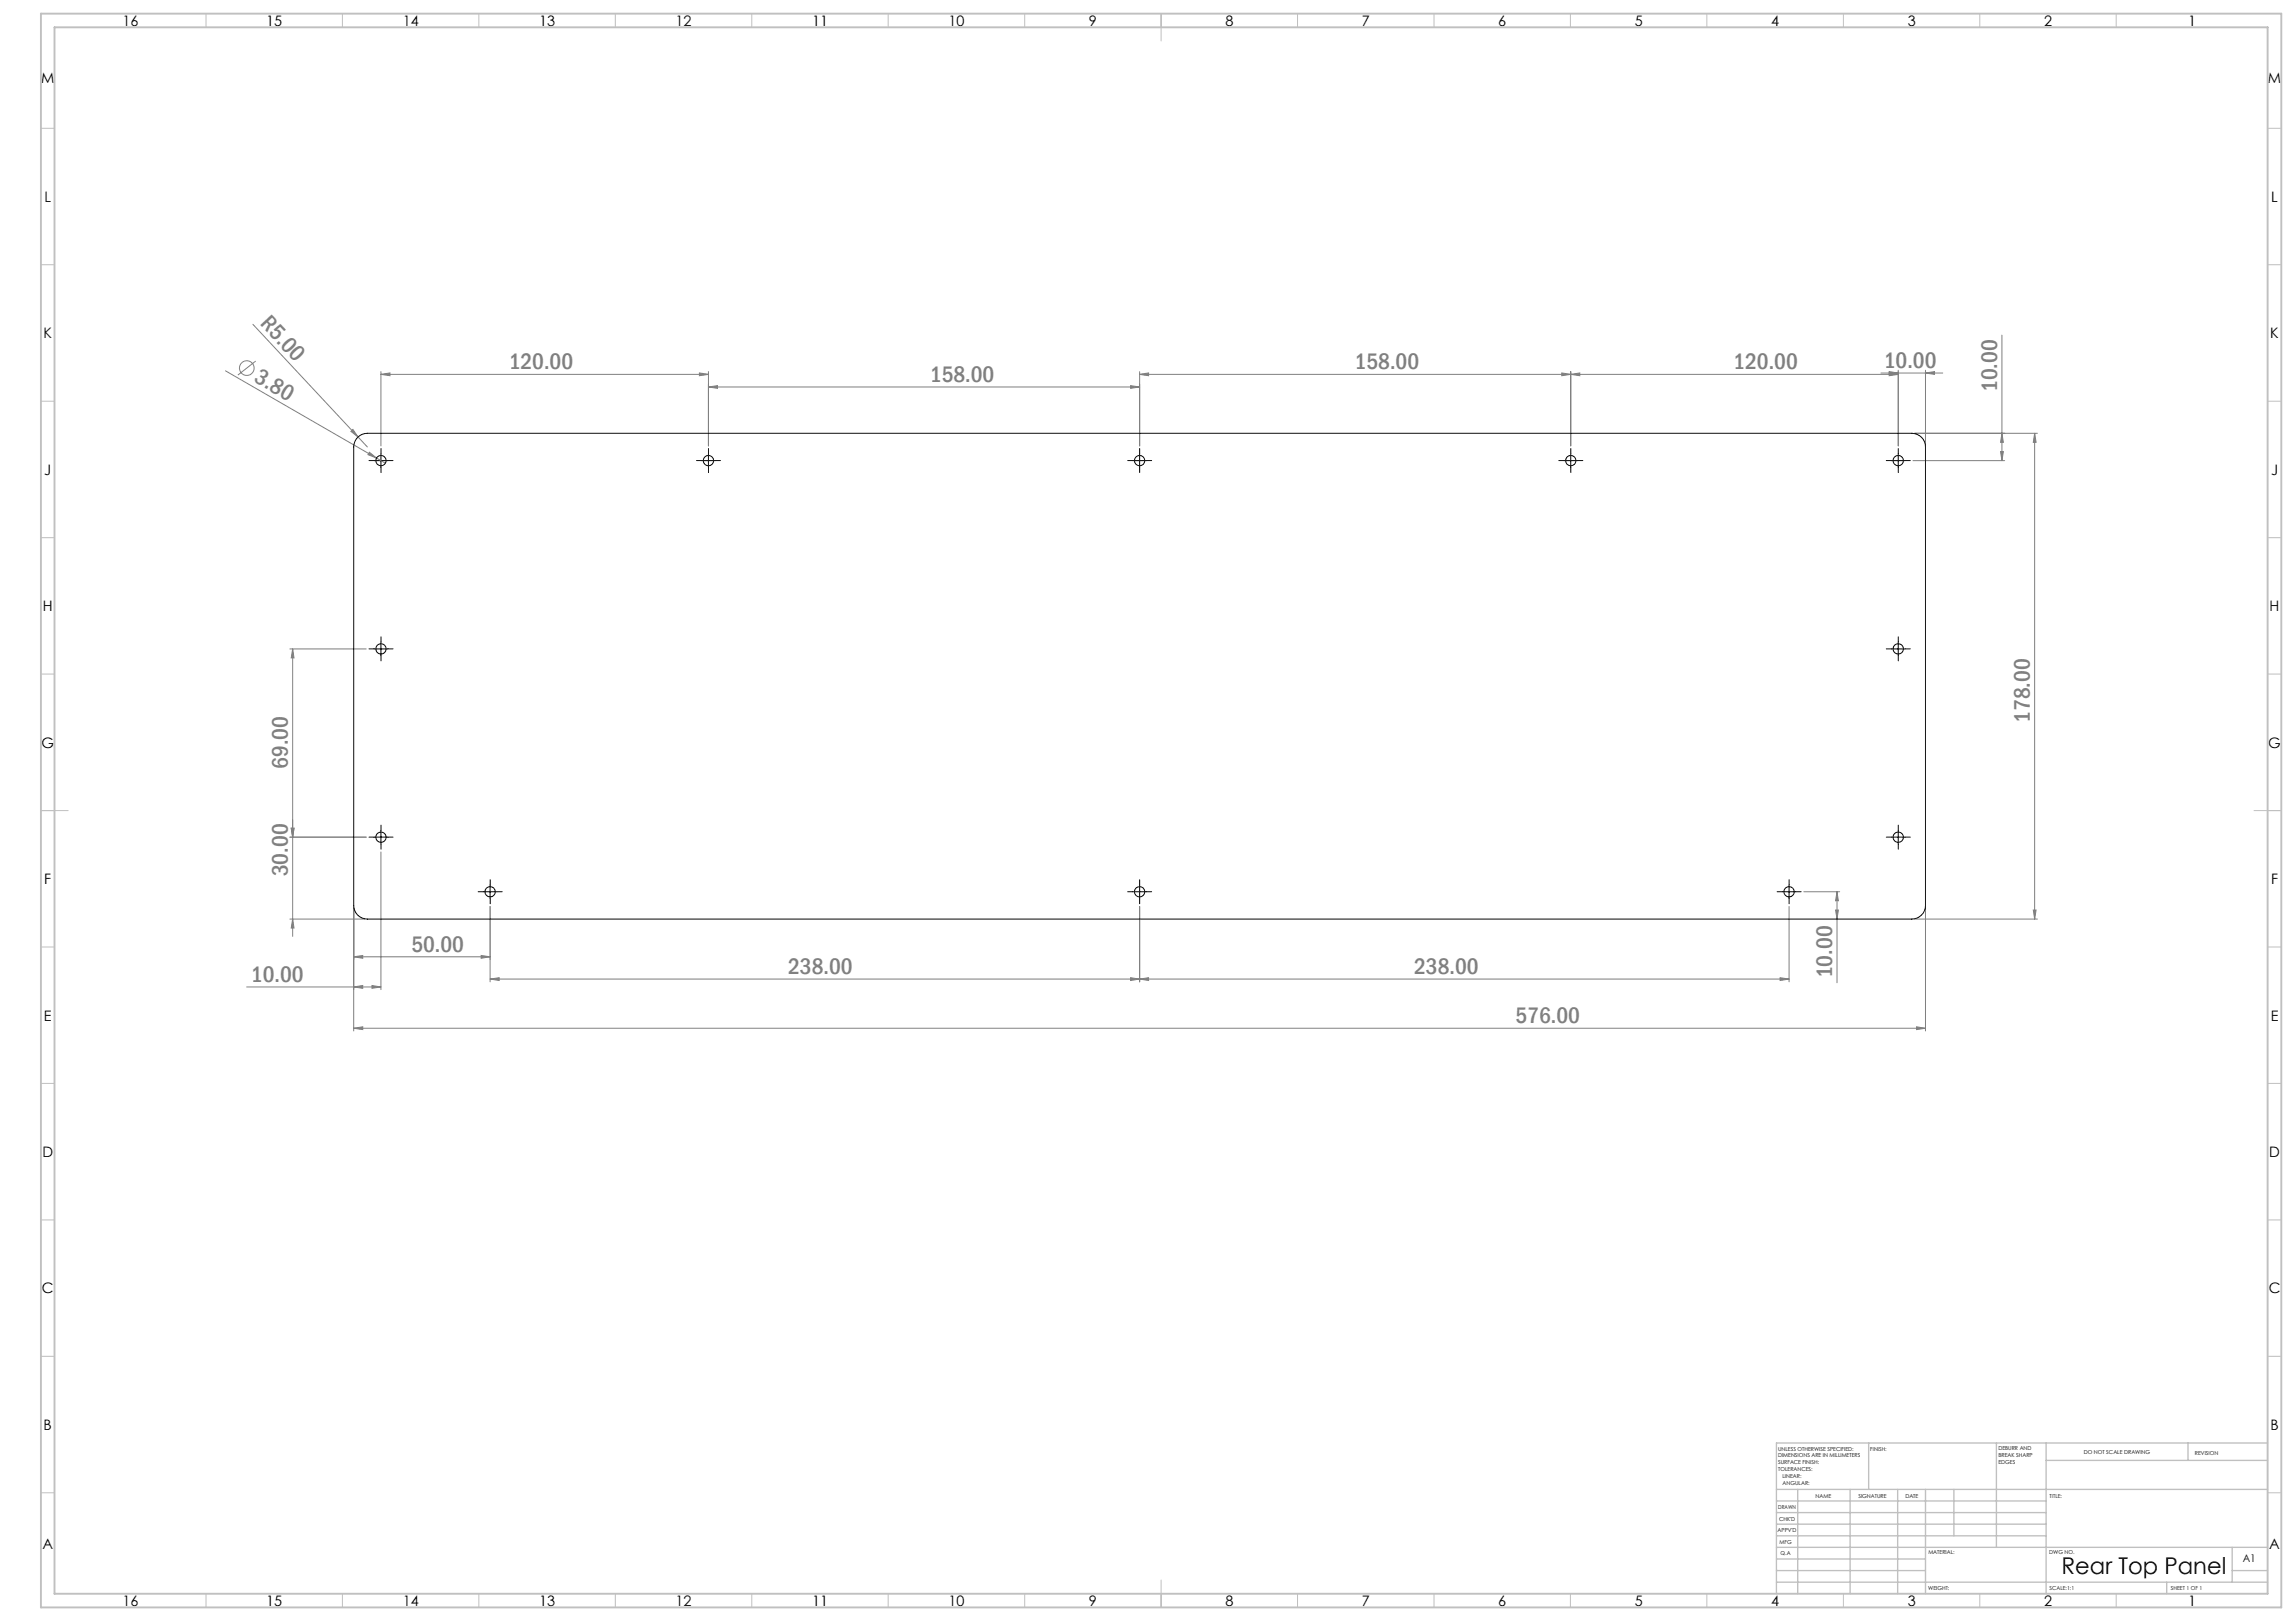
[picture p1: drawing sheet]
<svg xmlns="http://www.w3.org/2000/svg" width="841mm" height="594mm" viewBox="0 0 841 594" stroke-linecap="round" stroke-linejoin="round" font-family="sans-serif">
<defs><g id="words">
<g font-size="8.5" fill="#808080">
<text x="95.1" y="118.8" transform="rotate(47 95.1 118.8)">R5.00</text>
<text x="186.4" y="135.4">120.00</text>
<text x="496.4" y="135.4">158.00</text>
<text x="635.2" y="135.4">120.00</text>
<text x="690.3" y="134.9">10.00</text>
<text x="92.8" y="139.7" transform="rotate(30 92.8 139.7)">3.80</text>
<text x="340.8" y="140">158.00</text>
<text x="731.8" y="143.7" transform="rotate(-90 731.8 143.7)">10.00</text>
<text x="743.8" y="264.9" transform="rotate(-90 743.8 264.9)">178.00</text>
<text x="105.4" y="281.7" transform="rotate(-90 105.4 281.7)">69.00</text>
<text x="105.4" y="321.1" transform="rotate(-90 105.4 321.1)">30.00</text>
<text x="150.8" y="348.8">50.00</text>
<text x="92" y="359.8">10.00</text>
<text x="288.8" y="357">238.00</text>
<text x="518.2" y="357">238.00</text>
<text x="671.4" y="358.5" transform="rotate(-90 671.4 358.5)">10.00</text>
<text x="555.3" y="375">576.00</text>
</g>
<text font-size="8.5" x="755.4" y="576.7">Rear Top Panel</text>
<g font-size="5.3">
<text x="44.8" y="9.5">16</text>
<text x="97.6" y="9.5">15</text>
<text x="147.6" y="9.5">14</text>
<text x="197.6" y="9.5">13</text>
<text x="247.6" y="9.5">12</text>
<text x="297.6" y="9.5">11</text>
<text x="347.6" y="9.5">10</text>
<text x="399.1" y="9.5">9</text>
<text x="449.1" y="9.5">8</text>
<text x="499.1" y="9.5">7</text>
<text x="549.1" y="9.5">6</text>
<text x="599.1" y="9.5">5</text>
<text x="649.1" y="9.5">4</text>
<text x="699.1" y="9.5">3</text>
<text x="749.1" y="9.5">2</text>
<text x="801.8" y="9.5">1</text>
<text x="15.1" y="30.5">M</text>
<text x="831.1" y="30.5">M</text>
<text x="16.3" y="74">L</text>
<text x="832.3" y="74">L</text>
<text x="16" y="124">K</text>
<text x="832" y="124">K</text>
<text x="16.2" y="174">J</text>
<text x="832.2" y="174">J</text>
<text x="15.7" y="224">H</text>
<text x="831.7" y="224">H</text>
<text x="15.2" y="274">G</text>
<text x="831.2" y="274">G</text>
<text x="16.2" y="324">F</text>
<text x="832.2" y="324">F</text>
<text x="16.1" y="374">E</text>
<text x="832.1" y="374">E</text>
<text x="15.5" y="424">D</text>
<text x="831.5" y="424">D</text>
<text x="15.4" y="474">C</text>
<text x="831.4" y="474">C</text>
<text x="16" y="524">B</text>
<text x="832" y="524">B</text>
<text x="15.5" y="567.5">A</text>
<text x="831.5" y="567.5">A</text>
<text x="44.8" y="588.5">16</text>
<text x="97.6" y="588.5">15</text>
<text x="147.6" y="588.5">14</text>
<text x="197.6" y="588.5">13</text>
<text x="247.6" y="588.5">12</text>
<text x="297.6" y="588.5">11</text>
<text x="347.6" y="588.5">10</text>
<text x="399.1" y="588.5">9</text>
<text x="449.1" y="588.5">8</text>
<text x="499.1" y="588.5">7</text>
<text x="549.1" y="588.5">6</text>
<text x="599.1" y="588.5">5</text>
<text x="649.1" y="588.5">4</text>
<text x="699.1" y="588.5">3</text>
<text x="749.1" y="588.5">2</text>
<text x="801.8" y="588.5">1</text>
</g>
<text font-size="3.9" x="821.9" y="572.5">A1</text>
<g font-size="2">
<text x="651.6" y="531.6">UNLESS OTHERWISE SPECIFIED:</text>
<text x="685.4" y="531.6">FINISH:</text>
<text x="732.3" y="531.5">DEBURR AND</text>
<text x="732.3" y="534">BREAK SHARP</text>
<text x="763.6" y="533">DO NOT SCALE DRAWING</text>
<text x="804.3" y="533.2">REVISION</text>
<text x="651.6" y="534.1">DIMENSIONS ARE IN MILLIMETERS</text>
<text x="651.6" y="536.6">SURFACE FINISH:</text>
<text x="651.6" y="539.1">TOLERANCES:</text>
<text x="732.3" y="536.5">EDGES</text>
<text x="653.2" y="541.6">LINEAR:</text>
<text x="653.2" y="544.1">ANGULAR:</text>
<text x="665.3" y="549">NAME</text>
<text x="681" y="548.9">SIGNATURE</text>
<text x="698.2" y="548.9">DATE</text>
<text x="751.1" y="548.9">TITLE:</text>
<text x="651.6" y="553.1">DRAWN</text>
<text x="651.9" y="557.3">CHK'D</text>
<text x="651.4" y="561.4">APPV'D</text>
<text x="652.1" y="565.8">MFG</text>
<text x="652.5" y="570">Q.A</text>
<text x="706.6" y="569.5">MATERIAL:</text>
<text x="751" y="569.5">DWG NO.</text>
<text x="706.6" y="582.5">WEIGHT:</text>
<text x="751.1" y="582.6">SCALE:1:1</text>
<text x="795.5" y="582.6">SHEET 1 OF 1</text>
</g>
</g></defs>
<g fill="none" stroke="#808080" stroke-width=".37">
<path d="M92.7 118.8l41.9 45M82.6 135.9l55.4 31.9M93.7 132.3l-6.5 5.1M139.6 137.2l3.3-.5v1zM139.6 137.2h120M139.6 136.2v27.2M256.3 136.7l3.3 .5-3.3 .5zM259.6 136.2v27.2M417.6 137.2l3.3-.5v1zM417.6 136.2v27.2M417.6 137.2h278M572.3 136.7l3.3 .5-3.3 .5z"/>
<path d="M575.6 137.2l3.3-.5v1zM575.6 136.2v27.2M689.3 136.7h22.6M692.3 136.2l3.3 .5-3.3 .5zM692.3 136.7l3.3 .5-3.3 .5zM695.6 135.7v27.7M705.6 136.7l3.3-.5v1zM705.6 135.7v27.1M733.6 122.8v46M128.6 158.1l.7-.7 1.9 2.7zM259.6 141.8l3.3-.5v1zM259.6 141.8h158"/>
<path d="M414.3 141.3l3.3 .5-3.3 .5zM701.6 158.8h45M733.6 158.8l.5 3.3h-1zM745.6 158.8l.5 3.3h-1zM745.6 158.8v178M135.4 165.7l2.6 2.1-3.2-1.2zM138 167.8l3.3 1.9M701 168.8h33.6M733.1 165.5h1l-.5 3.3zM106.2 237.8h28M107.2 237.8v105.3M107.2 237.8l.5 3.3h-1z"/>
<path d="M106.2 306.8h28M106.7 303.5h1l-.5 3.3zM139.6 312.2v50.4M106.2 336.8h27.4M107.2 336.8l.5 3.3h-1zM129.6 332.8v45M179.6 332.2v27.6M417.6 332.2v27.6M655.6 332.2v27.6M661 326.8h13.2M672.6 333.5h1.1l-.5 3.3zM673.2 326.8l.5 3.3h-1.1z"/>
<path d="M673.2 326.8v33.3M701.6 336.8h45M705.6 332.8v45M745.1 333.5h1l-.5 3.3zM129.6 350.6l3.3-.5v1zM129.6 350.6h50M176.3 350.1l3.3 .5-3.3 .5zM179.6 358.8l3.3-.5v1zM179.6 358.8h476M414.3 358.3l3.3 .5-3.3 .5zM417.6 358.8l3.3-.5v1zM652.3 358.3l3.3 .5-3.3 .5z"/>
<path d="M90.4 361.7h49.2M129.6 376.8l3.3-.5v1zM129.6 361.7l3.3-.6v1.1zM129.6 376.8h576M136.3 361.1l3.3 .6-3.3 .5zM702.3 376.3l3.3 .5-3.3 .5z"/>
<circle cx="90.4" cy="134.9" r="2.69"/>
</g>
<g fill="none" stroke="#000" stroke-width=".37" stroke-dasharray="15.2 1.3 1.3 1.3">
<path d="M137.1 168.8h-1.9M139.6 166.3v-1.9M139.6 171.3v1.9M142.1 168.8h1.9M257.1 168.8h-1.9M259.6 166.3v-1.9M259.6 171.3v1.9M262.1 168.8h1.9M415.1 168.8h-1.9M417.6 166.3v-1.9M417.6 171.3v1.9M420.1 168.8h1.9"/>
<path d="M573.1 168.8h-1.9M575.6 166.3v-1.9M575.6 171.3v1.9M578.1 168.8h1.9M693.1 168.8h-1.9M695.6 166.3v-1.9M695.6 171.3v1.9M698.1 168.8h1.9M137.1 237.8h-1.9M139.6 235.3v-1.9M142.1 237.8h1.9M693.1 237.8h-1.9"/>
<path d="M695.6 235.3v-1.9M698.1 237.8h1.9M139.6 240.3v1.9M695.6 240.3v1.9M137.1 306.8h-1.9M139.6 304.3v-1.9M139.6 309.3v1.9M142.1 306.8h1.9M693.1 306.8h-1.9M695.6 304.3v-1.9M695.6 309.3v1.9M698.1 306.8h1.9"/>
<path d="M177.1 326.8h-1.9M179.6 324.3v-1.9M179.6 329.3v1.9M182.1 326.8h1.9M415.1 326.8h-1.9M417.6 324.3v-1.9M417.6 329.3v1.9M420.1 326.8h1.9M653.1 326.8h-1.9M655.6 324.3v-1.9M655.6 329.3v1.9M658.1 326.8h1.9"/>
</g>
<g fill="none" stroke="#000" stroke-width=".37">
<path d="M137.1 168.8h5M139.6 166.3v5M257.1 168.8h5M259.6 166.3v5M415.1 168.8h5M417.6 166.3v5M573.1 168.8h5M575.6 166.3v5M693.1 168.8h5M695.6 166.3v5M137.1 237.8h5M139.6 235.3v5"/>
<path d="M693.1 237.8h5M695.6 235.3v5M137.1 306.8h5M139.6 304.3v5M693.1 306.8h5M695.6 304.3v5M177.1 326.8h5M179.6 324.3v5M415.1 326.8h5M417.6 324.3v5M653.1 326.8h5M655.6 324.3v5"/>
</g>
<g fill="none" stroke="#c0c0c0" stroke-width=".37">
<path d="M75.5 5v5M125.5 5v5M175.5 5v5M225.5 5v5M275.5 5v5M325.5 5v5M375.5 5v5M425.5 5v10M475.5 5v5M525.5 5v5M575.5 5v5M625.5 5v5"/>
<path d="M675.5 5v5M725.5 5v5M775.5 5v5M15 47h5M831 47h5M15 97h5M831 97h5M15 147h5M831 147h5M15 197h5M831 197h5M15 247h5"/>
<path d="M831 247h5M15 297h10M826 297h10M15 347h5M831 347h5M15 397h5M831 397h5M15 447h5M831 447h5M15 497h5M831 497h5M15 547h5"/>
<path d="M831 547h5M425.5 579v10M75.5 584v5M125.5 584v5M175.5 584v5M225.5 584v5M275.5 584v5M325.5 584v5M375.5 584v5M475.5 584v5M525.5 584v5M575.5 584v5"/>
<path d="M625.5 584v5M675.5 584v5M725.5 584v5M775.5 584v5"/>
</g>
<g fill="none" stroke="#c0c0c0" stroke-width=".5">
<path d="M684.8 528.8v17M731.6 528.8v38.2M749.8 528.8v55.2M749.8 535.2h81.2M801.8 528.8v6.4M831 528.8h-180v55.2M651 545.8h180M651 558.5h98.8M651 554.3h98.8M651 550h98.8M658.8 545.8v38.2M678 545.8v38.2"/>
<path d="M695.4 545.8v38.2M705.6 545.8v38.2M716 545.8v17M651 579.8h180M651 562.8h98.8M651 575.5h54.6M651 571.3h54.6M651 567h180M794 579.8v4.2M818 575.5h13M818 567v12.8"/>
</g>
<path d="M15 5h821v584h-821zM20 10h811v574h-811z" fill="none" stroke="#c0c0c0" stroke-width=".7"/>
<g fill="#808080">
<path d="M128.6 158.1l.7-.7 1.9 2.7z"/>
<path d="M135.4 165.7l2.6 2.1-3.2-1.2z"/>
<path d="M705.6 136.7l3.3-.5v1zM692.3 136.2l3.3 .5-3.3 .5zM414.3 358.3l3.3 .5-3.3 .5zM179.6 358.8l3.3-.5v1zM652.3 358.3l3.3 .5-3.3 .5zM417.6 358.8l3.3-.5v1z"/>
<path d="M129.6 376.8l3.3-.5v1zM702.3 376.3l3.3 .5-3.3 .5zM575.6 137.2l3.3-.5v1zM692.3 136.7l3.3 .5-3.3 .5zM417.6 137.2l3.3-.5v1zM572.3 136.7l3.3 .5-3.3 .5zM259.6 141.8l3.3-.5v1zM414.3 141.3l3.3 .5-3.3 .5zM139.6 137.2l3.3-.5v1zM256.3 136.7l3.3 .5-3.3 .5zM129.6 350.6l3.3-.5v1zM176.3 350.1l3.3 .5-3.3 .5zM129.6 361.7l3.3-.6v1.1zM136.3 361.1l3.3 .6-3.3 .5z"/>
<path d="M107.2 336.8l.5 3.3h-1zM106.7 303.5h1l-.5 3.3z"/>
<path d="M745.6 158.8l.5 3.3h-1zM745.1 333.5h1l-.5 3.3zM733.6 158.8l.5 3.3h-1zM733.1 165.5h1l-.5 3.3zM107.2 237.8l.5 3.3h-1zM106.7 303.5h1l-.5 3.3zM673.2 326.8l.5 3.3h-1.1zM672.6 333.5h1.1l-.5 3.3z"/>
</g>
<g fill="none" stroke="#000" stroke-width=".37">
<path d="M131.1 160.3a5 5 0 0 1 3.5-1.5h566a5 5 0 0 1 5 5v168a5 5 0 0 1-5 5h-566a5 5 0 0 1-5-5v-168a5.2 5.2 0 0 1 1.5-3.5z"/>
<circle cx="139.6" cy="168.8" r="1.9"/>
<circle cx="259.6" cy="168.8" r="1.9"/>
<circle cx="417.6" cy="168.8" r="1.9"/>
<circle cx="575.6" cy="168.8" r="1.9"/>
<circle cx="695.6" cy="168.8" r="1.9"/>
<circle cx="139.6" cy="237.8" r="1.9"/>
<circle cx="695.6" cy="237.8" r="1.9"/>
<circle cx="139.6" cy="306.8" r="1.9"/>
<circle cx="695.6" cy="306.8" r="1.9"/>
<circle cx="179.6" cy="326.8" r="1.9"/>
<circle cx="417.6" cy="326.8" r="1.89"/>
<circle cx="655.6" cy="326.8" r="1.9"/>
</g>
<use href="#words"/>
</svg>
